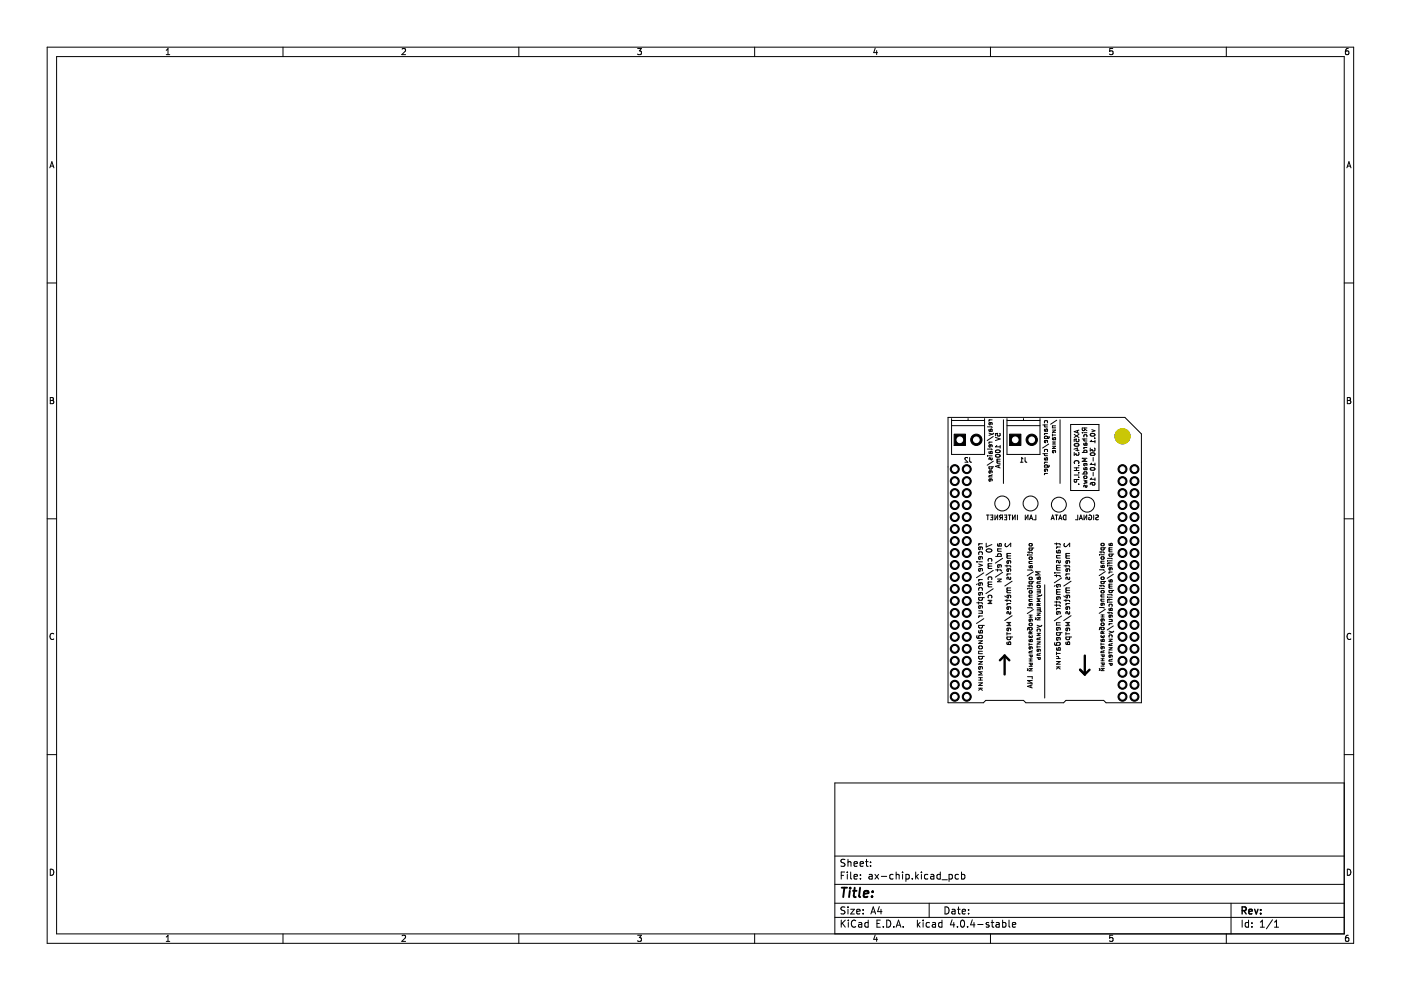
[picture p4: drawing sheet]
<svg xmlns="http://www.w3.org/2000/svg" width="297mm" height="210mm" viewBox="0 0 297 210" stroke-linecap="round" stroke-linejoin="round" font-family="sans-serif">
<g fill="none" stroke="#000" stroke-width=".21">
<path d="M10 10h277v190h-277zM12 12h273v186h-273zM35.2 11.6h.8M35.2 10.7l.4-.4v1.3M60 10v2M85.2 10.4l.5-.1 .3 .4-.8 .9h.8M110 10v2M135.2 10.3h.8l-.4 .5 .3 .1v.6l-.2 .1-.5-.1M160 10v2M185.6 10.2l-.4 1h.9M185.9 10.7v.9M210 10v2"/>
<path d="M235.9 10.3h-.6l-.1 .6 .7-.1v.7l-.2 .1-.5-.1M260 10v2M285.9 10.3l-.4 .1-.2 .2-.1 .7 .3 .3 .4-.1v-.7h-.4l-.3 .2M10.6 35.6l.4-1.3 .4 1.3M10.7 35.2h.6M285.6 35.6l.4-1.3 .4 1.3M285.7 35.2h.6M10 60h2M285 60h2M10.7 84.3h.4l.2 .2-.2 .4 .2 .1 .1 .3-.2 .3h-.5zM10.7 84.9h.4M201 88.5h37.5l3.5 3.5v57h-7.5l-.5-.5h-8l-.5 .5h-8l-.5-.5h-8l-.5 .5h-7.5z"/>
<path d="M201.8 88.8v7.6h7v-7.6M201.8 90.3h7M201.8 89.2h7M205.2 97.1l-.4-.1-.2 .3 .6 .7h-.6M205.3 88.8v.4M205.6 97v.9l.4 .1M209.4 90.5h.8l.2 .1M209.4 95.2h.8l.2 .2M209.4 96.6h.1M209.7 89h.7M209.7 91.8l.7 .3M209.7 93.7h.7"/>
<path d="M209.7 96.6h.7M209.7 99h1M209.7 99v.3l.2 .2 .4-.1v-.4M209.7 91v.4l.7 .1M209.7 95.7v.4l.7 .1M209.9 89l-.2 .3M209.9 93.7l-.2 .3M209.9 91.5l.2-.5 .3 .1-.1 .4M209.9 96.2l.2-.5 .3 .1-.1 .4M210 89.6l-.1 .5-.2-.1v-.3l.1-.1h.5v.4M210 94.3l-.1 .5-.2-.1v-.2l.1-.2 .5 .1v.3M210 99.8l-.1 .5h-.2v-.3l.1-.2 .5 .1v.4"/>
<path d="M210.3 97.1v.4h-.2l-.2-.4-.2 .1v.3M210.4 92.1l-.7 .2M210.6 92.5l-1.3 .9M210.6 97.8l-1.3 .8M210.7 91.8l-.3 .3M211.1 92.7l1 .4-1 .3M211.1 95.5a.49 .49 0 0 1 .6-.2 .49 .49 0 0 1 .3 .5 .49 .49 0 0 1-.6 .2 .49 .49 0 0 1-.3-.5zM211.1 96.5a.49 .49 0 0 1 .6-.2 .49 .49 0 0 1 .3 .5 .49 .49 0 0 1-.6 .2 .49 .49 0 0 1-.3-.5zM211.3 94.5l-.2 .2h1M211.4 97.4h.7M211.5 97.4l-.1 .2 .1 .2M211.5 97.8l-.1 .4h.7"/>
<path d="M211.5 97.8h.6M211.8 98.6v.5M212 91.9v.5h-.5v-.5h-.4v.5M212.1 94.5v.5M212.1 98.5l-1 .4 1 .3M212.8 89v13.5M213.5 88.8v7.6h7v-7.6M213.5 90.3h7M213.5 89.2h7M216.3 98h.6M216.9 97.3l-.3-.3v1M217 88.8v.4"/>
<path d="M217.3 97l.1 .9 .3 .1M221.1 90.1h1M221.1 96.2h1M221.4 91.9h.7M221.4 98h.7M221.5 92.6v.4M221.5 98.7v.3M221.5 91v.4h.6M221.5 89.3v.4M221.5 95.4v.4M221.5 97.1v.4h.6M221.5 89.2h.5l.1 .5"/>
<path d="M221.5 96.2v.4h.6M221.5 92.5h.5l.1 .5M221.5 95.3h.5l.1 .5M221.5 98.6h.5l.1 .4M221.5 89.2v.1M221.5 90.1v.4h.6M221.5 92.5v.1M221.5 95.3v.1M221.5 98.6v.1M221.6 91.9l-.2 .3M221.6 98l-.2 .3M221.7 97.5l.2-.5 .2 .2v.3"/>
<path d="M221.7 91.4l.2-.4 .2 .1v.3M221.8 93.4l-.1 .5-.2-.1-.1-.3 .2-.1h.5v.4M221.8 99.5l-.1 .5-.2-.1-.1-.3 .2-.1h.5v.4M222.3 94.1l-1.2 .9M222.4 98.6v.3l-.2 .1h-.8M222.4 92.5v.3l-.2 .2h-.8M223.1 94.6h.7l-.7 .5h.7M223.1 93.7h.7M223.1 92v.5M223.1 91.2h.7l-.7 .5h.7M223.1 92.2h.7M223.1 94.1h.7"/>
<path d="M223.2 92.8v.4h.6M223.4 93.2l.2-.4 .2 .1v.3M223.5 95.5l-.1 .5h-.2l-.1-.3 .2-.2 .5 .1v.4M223.5 93.7v.4M223.8 90.3h-.7v.4h.7M224 89.1l-1.2 .9M224.8 89v13.5M227 90h6v14h-6zM227.7 95.2l.7-.2v.6M227.8 92.1l1 .7M227.8 95.9v.6l.3-.3 .1 .3h.5v-.6M227.8 99.2h1"/>
<path d="M227.8 99.8h1M227.8 94.1a.48 .48 0 0 1 .6-.1 .48 .48 0 0 1 .3 .5 .49 .49 0 0 1-.6 .2 .49 .49 0 0 1-.3-.5zM227.8 98.3a.44 .44 0 0 1 .5-.6 .44 .44 0 0 1 .4 .6M228.1 95.5h.7M228.2 99.2v.6M228.5 91.3v.5M228.7 93.1v.5h-.5v-.5h-.4v.5M228.7 98.7h.1M228.8 91.2l-1 .3 1 .4M228.8 92.1l-1 .7M229.5 91.7h.1M229.5 93.1h1"/>
<path d="M229.5 95.9h1M229.8 91.7h.7M229.8 94.9h.7M229.8 92.6v-.2l.2-.2 .4 .1v.3M229.8 95.9v-.3l.2-.1h.4v.4M229.8 94v.4h.7M229.8 99.2v.3l.7 .1M229.9 93.1l-.1 .4h.7M230 91l.5 .3M230 90.7l-.1 .5-.4 .1v-.6h1M230 94.9l-.2 .3M230 94.4l.2-.5 .3 .2-.1 .3"/>
<path d="M230 99.6l.2-.5 .3 .2-.1 .3M230.1 98.3l-.1 .4h-.2v-.3l.1-.1h.5v.4M230.5 97.2h-1l.7 .3-.7 .3h1M231.2 95v.6l.3-.3 .1 .3h.5v-.6M231.2 96.1a.49 .49 0 0 1 .6-.2 .49 .49 0 0 1 .3 .5 .49 .49 0 0 1-.6 .2 .49 .49 0 0 1-.3-.5zM231.2 99.3a.49 .49 0 0 1 .6-.2 .49 .49 0 0 1 .3 .5 .49 .49 0 0 1-.6 .2 .49 .49 0 0 1-.3-.5zM231.2 92a.48 .48 0 0 1 .6-.2 .48 .48 0 0 1 .3 .5 .49 .49 0 0 1-.6 .2 .49 .49 0 0 1-.3-.5zM231.4 93.3l-.2 .3h1M231.4 98.2l-.2 .3h1M231.5 91.1l.7 .2-.7 .3M231.8 97v.8M232.1 92.9h.1"/>
<path d="M232.2 93.3v.6M232.2 98.2v.6M285.7 84.3h.4l.2 .2-.2 .4 .2 .1 .1 .3-.2 .3h-.5zM285.7 84.9h.4M10 110h2M207.1 119.1h.1M207.5 115.3h.8M207.5 119.1h.8M207.5 119.6l.8 .3-.8 .2M207.6 117.6l-.1-.4 .2-.2 .5 .1v.5M207.7 115.3l-.2 .3M207.9 118l-.1 .6-.2-.1-.1-.3 .2-.2 .5 .1v.4"/>
<path d="M207.9 116l-.1 .5h-.2l-.1-.4 .2-.1h.5v.5M209.1 115.2v.8l1.2-.5M209.1 109.2h.6M209.2 116.5a.58 .58 0 0 1 .7-.2 .58 .58 0 0 1 .3 .6 .59 .59 0 0 1-.6 .2 .59 .59 0 0 1-.4-.6zM209.4 109.2v1M209.5 119.5h.8M209.6 119l-.1-.3 .2-.3 .5 .1v.5M209.6 119.5l-.1 .4 .2 .1M210 109.2h.5v1h-.5M210 101.5l-.1 .5h-.2v-.3l.1-.2 .5 .1v.4M210.1 109.7h.4M210.4 100.6l-.7 .4v.1h.7"/>
<path d="M211 109.2v1l.5-1v1M211.1 118h1.2M211.5 116.4h.8M211.6 118l-.1-.4 .2-.2 .5 .1v.5M211.6 115.3v.4l.7 .1M211.6 116.4v.4l.7 .1M211.8 115.8l.2-.6 .3 .2-.1 .4M211.9 119.7l-.1 .6h-.2l-.1-.4 .2-.2 .5 .1v.5M212.3 109.7l-.3 .5M212.5 109.7h-.5v-.4l.5-.1v1M212.6 118.4l-1.6 1M213 109.2h.4v1h-.4"/>
<path d="M213.1 120h1l.2 .3M213.1 109.7h.3M213.2 115.2l-.1 .5 .3 .2 .9-.7v.7M213.5 117.3h.8M213.5 119.8v.5M213.6 117.3l-.1 .4 .2 .2M213.7 117.9l-.2 .1 .1 .3 .7 .1M213.7 117.9h.6M213.8 109.2h.5M213.9 118.9l-.1 .6-.2-.1-.1-.3 .2-.2h.5v.5M214 109.2v1M214.7 109.2v1l.5-1v1"/>
<path d="M215.7 109.2v1M217.4 109.2v1l.6-1v1M217.9 117.1h.8l.2 .2M217.9 117.7h.1M218.2 117v.3M218.2 116.2h1M218.2 117.7h.7M218.2 119h.7M218.2 116.2v.3l.2 .2 .4-.1v-.4M218.2 115.3l.5-.1 .2 .4-.2 .2h-.3l-.2-.2zM218.2 120v.3l.7 .1M218.2 118.2l.5-.1 .2 .3-.2 .2h-.3l-.2-.2z"/>
<path d="M218.3 119l-.1 .4 .7 .1M218.3 110.2l.3-1 .4 1M218.4 109.9h.5M219.6 109.2v1h-.5M221.4 100.4h.7M221.6 100.4l-.2 .3M222.9 110.2l.3-1 .3 1M223 109.9h.4M223.6 115.3h1l.2 .3M223.7 109.2h.6M224 115.1v.5M224 119.9h.8"/>
<path d="M224 116h.8M224 117.8h.8M224 109.2v1M224.1 116.7v.5h.7M224.1 117.8v.5h.7M224.1 119.9l-.1 .3 .2 .2M224.2 116l-.2 .3M224.3 117.2l.2-.5 .3 .1-.1 .4M224.5 110.2l.3-1 .3 1M224.6 109.9h.4M224.7 118.8v.5h-.2l-.3-.5-.2 .2 .1 .3M225.6 120h1l.2 .3"/>
<path d="M225.6 109.3l.4-.1v1a.53 .53 0 0 1-.6-.3 .53 .53 0 0 1 .2-.6zM225.7 115.2l-.1 .5 .3 .2 .9-.7v.7M226 119.8v.5M226 117.3h.8M226.1 117.3l-.1 .4 .2 .2M226.2 117.9l-.2 .1 .1 .3 .7 .1M226.2 117.9h.6M226.4 118.9l-.1 .6-.2-.1-.1-.3 .2-.2h.5v.5M227.8 100.7h1M228.3 101.7l-.1 .4-.4 .1v-.5h1M228.5 109.2v1h-.5M228.7 100.2h.1"/>
<path d="M228.7 101.2h.1M228.7 102.7h.1M228.8 110.2l.4-1 .3 1M228.9 109.9h.5M229.5 100.5h1M229.8 101.8l.7 .2-.5 .2 .5 .2-.7 .1M229.8 101l.5-.1 .2 .4-.2 .2h-.3l-.2-.2zM229.8 100.5v-.3l.2-.2 .4 .1v.4M229.8 109.2v1l.6-1v1M230.4 102.9v.4h-.2l-.2-.4-.2 .1v.3M230.9 109.3a.45 .45 0 0 1 .6 .4 .45 .45 0 0 1-.7 .4v-.3h.2M231.4 101.3l-.2 .3h1"/>
<path d="M231.7 102.3l-.2 .2 .1 .3h.5l.1-.3-.2-.2h-.6l-.2 .5M231.8 100.1v.8M231.9 109.2v1M232.2 101.3v.6M232.3 109.3h.5a.42 .42 0 0 1-.4 .5v.4h.5M233.1 117.6h.1M233.1 117h.9l.1 .3M233.4 116.9v.4M233.4 116.1h1M233.4 117.6h.7M233.4 119h.7M233.5 115.3l.4-.1 .2 .3-.2 .2h-.3l-.2-.2z"/>
<path d="M233.5 116.1l-.1 .3 .2 .2 .5-.1v-.4M233.5 118.1l.4-.1 .2 .4-.2 .2h-.3l-.2-.2zM233.5 119.9v.4h.6M233.5 119v.4h.6M234.8 118.9h.1M234.8 118.4h.9l.1 .1M234.8 120h.1M235.1 116.1h.7M235.1 119.2v.4M235.1 117.5h1M235.1 118.9h.7M235.1 120h.7"/>
<path d="M235.2 117.5l-.1 .3 .2 .2 .5-.1v-.4M235.2 115.2v.4l.6 .1M235.2 116.1l-.1 .3 .2 .2M235.3 116.6l-.1 .4h.6M235.3 116.6h.5M235.4 115.7l.2-.5 .2 .1v.4M235.8 119.4h-.9l-.1 .2M285 110h2M11.4 134.4a.58 .58 0 0 0-.8 .5 .58 .58 0 0 0 .8 .6M207.1 127.8h1l.2 .3M207.2 134.8l-.1 .3 .2 .2h.9v-.5h-.6l-.1 .1 .1 .4M207.2 123.8l-.2 .2"/>
<path d="M207.5 122.9h.8M207.5 132.6h1.2M207.5 130h.8M207.5 127.6v.5M207.5 129.5l.7 .1v.4M207.5 126.7h1.2M207.5 130.6h.8M207.5 135.9h.8l-.8 .5h.8M207.5 139.2h1.2M207.6 139.2l-.1 .3 .2 .2 .5-.1v-.4M207.6 137.1l.5-.2 .2 .4-.2 .3h-.4l-.2-.3zM207.6 126.7l-.1 .4 .2 .2 .5-.1v-.5"/>
<path d="M207.6 125.2l-.1-.4 .2-.2 .5 .1v.5M207.6 132.6l-.1 .3 .2 .3 .5-.1v-.5M207.6 133.7v.4l.7 .1M207.7 122.9l-.2 .3M207.7 130.6l-.2 .3M207.8 134.2l.2-.6 .3 .2-.1 .4M207.9 128.4l-.1 .6-.2-.1-.1-.3 .2-.2 .5 .1v.4M207.9 125.6l-.1 .6-.2-.1-.1-.3 .2-.2 .5 .1v.4M207.9 120.5l-.1 .6h-.2l-.1-.4 .2-.2 .5 .1v.5M207.9 123.6l-.1 .5h-.2l-.1-.4 .2-.1h.5v.5M208.3 138.1h-.8v.5h.8M208.6 121.5l-1.6 1"/>
<path d="M208.6 131.2l-1.6 1M209.5 123.4h.8M209.6 122.9l-.1-.4 .2-.2 .5 .1v.5M209.6 126.8l-.1-.4 .2-.2 .5 .1v.5M209.6 123.4l-.1 .3 .2 .2M209.7 120l-.2 .2 .1 .3h.7M209.7 123.9l-.2 .2 .1 .3h.7M209.7 120h.6M209.7 123.9h.6M210.3 127.3h-.8l.6 .3-.6 .4h.8M210.6 120.9l-1.6 1.1M210.6 124.8l-1.6 1.1"/>
<path d="M211.1 120.8h1l.2 .3M211.5 122.8h.8l-.8 .5h.8M211.5 120.7v.4M212.6 121.3l-1.6 1.1M213 126.4l.2 .1M213.1 127.3h1l.2 .3M213.5 128h.8M213.5 134.4h.8M213.5 127.1v.5M213.5 134.1v.6M213.5 121.7h.8M213.5 124.7h.8"/>
<path d="M213.5 135.1h1.2M213.6 135.1l-.1 .3 .2 .2 .5-.1v-.4M213.6 136.1v.5l.7 .1M213.6 124.7l-.1 .3 .2 .2M213.7 125.2h.6M213.7 125.2l-.2 .1 .1 .3 .7 .1M213.7 121.7l-.2 .3M213.7 128l-.2 .3M213.8 136.7l.2-.6 .3 .2-.1 .4M213.9 126.2l-.1 .6-.2-.1-.1-.3 .2-.2 .5 .1v.4M213.9 133.2l-.1 .5h-.2l-.1-.4 .2-.1h.5v.5M213.9 120.6l-.1 .6-.2-.1-.1-.3 .2-.2 .5 .1v.4"/>
<path d="M213.9 128.7l-.1 .5h-.2l-.1-.4 .2-.1h.5v.5M214.2 129.7v.4h-.2l-.3-.4-.2 .2 .1 .2M214.2 122.4v.4h-.2l-.3-.4-.2 .1 .1 .3M214.3 132h-.8l.6 .3-.6 .4h.8M214.6 123.2l-1.6 1.1M214.6 130.5l-1.6 1.1M217.9 120.9h.8l.2 .1M217.9 124.2h.8l.2 .3M217.9 124.8h.1M217.9 128.9h.8l.2 .1M218.2 136.6h.7M218.2 127.1h.7"/>
<path d="M218.2 130.4h.7M218.2 138.9h.7l-.1 .3h-.3l-.1-.3M218.2 124.1v.4M218.2 136.4v.5M218.2 123.3h1M218.2 124.8h.7M218.2 126.2h.7M218.2 130.9h.7M218.2 139.7h.7M218.2 132.2l.5-.1 .2 .4-.2 .2h-.3l-.2-.2zM218.2 123.3v.3l.2 .2 .4-.1v-.4M218.2 122.5l.5-.1 .2 .3-.2 .2h-.3l-.2-.2z"/>
<path d="M218.2 125.3l.5-.1 .2 .4-.2 .2h-.3l-.2-.2zM218.2 134.8v.3l.3-.1M218.2 135.6v.4h.7M218.3 133v.5h.5v-.4l-.7-.1-.3 .6M218.3 127.1l-.1 .4h.7M218.3 126.2l-.1 .4h.7M218.4 136l.2-.4 .3 .1-.1 .3M218.4 120.4l.2-.5 .3 .1-.1 .4M218.5 131.3l-.1 .5-.2-.1v-.3l.1-.1h.5v.4M218.5 128l-.1 .4h-.2v-.3l.1-.1h.5v.4M218.5 137.1l-.1 .5h-.2v-.3l.1-.2 .5 .1v.4M218.5 130.4v.5"/>
<path d="M218.5 135h.1M218.5 139.7v.4M218.6 134.4l-.1-.4h-.3v.4h.7M218.8 134.8v.3l-.3-.1M218.9 138l-.7 .3v.1h.7M218.9 134l-.3 .2M219.1 121.2l-1.3 .9M219.1 129.2l-1.3 .9M219.5 131l.1 .1-.1 .3M219.9 139.4h.7l-.1 .4h-.3l-.1-.4M219.9 125h.7v.7h-.7M219.9 136.1h.7l-.7 .5h.7"/>
<path d="M219.9 128.9h.7v.7h.2M219.9 137.1h.7M219.9 136.9v.5M219.9 125.4h.7M219.9 126.1l.7 .2M219.9 129.2h.7M219.9 129.5h.7M219.9 130h.7l-.7 .5h.7M219.9 131h.7l-.7 .4h.7M219.9 132.6l.7 .2M219.9 134.3h.7l-.7 .5h.7M219.9 124.2l.5-.1 .2 .3-.2 .2h-.3l-.2-.2z"/>
<path d="M219.9 122.4v.4h.7M219.9 133.9v-.3l.2-.2 .4 .1v.4M220.1 122.8l.2-.5 .3 .2-.1 .3M220.2 137.7l-.1 .4h-.2v-.3l.1-.1h.5v.4M220.3 128.4l-.1-.4h-.3v.4h.7M220.6 138.5l-.7 .3v.2h.7M220.6 123.2l-.7 .3v.2h.7M220.6 127h-.7l.5 .2-.5 .3h.7M220.6 135.1l-.7 .4v.1h.7M220.6 121.2h-1l.7 .4-.7 .3h1M220.6 126.3l-.7 .3M220.6 128l-.3 .2"/>
<path d="M220.6 132.8l-.7 .2M220.9 126.1l-.3 .2M220.9 132.6l-.3 .2M221.5 124v24M223.6 121.5h.1M223.6 122h1l.2 .3M223.6 127.6h1l.2 .3M223.6 128.3h1l.2 .3M223.7 136.3l-.1 .3 .2 .2h.9v-.5h-.6l-.1 .1 .1 .4M223.7 124.1l-.2 .2M224 121.9v.4M224 127.5v.4"/>
<path d="M224 128.1v.5M224 138.3v.5M224 129h.8M224 139.2h.4l.1 .4M224 121.5h.8M224 125h.8M224 134.1h1.2M224 138.5h.8M224 139.6h.8M224.1 134.1l-.1 .4 .2 .2 .5-.1v-.5M224.1 137.3v.5l.7 .1M224.1 125l-.1 .3 .2 .2"/>
<path d="M224.2 120.4l-.2 .1 .1 .3 .7 .1M224.2 125.5l-.2 .2 .1 .3h.7M224.2 120.4h.6M224.2 125.5h.6M224.2 129l-.2 .3M224.3 137.9l.2-.6 .3 .2-.1 .4M224.4 129.7l-.1 .6-.2-.1-.1-.3 .2-.2h.5v.5M224.4 123.9l-.1 .6-.2-.1-.1-.3 .2-.2 .5 .1v.4M224.4 126.5l-.1 .6h-.2l-.1-.4 .2-.2 .5 .1v.5M224.4 133.1l-.1 .5h-.2l-.1-.4 .2-.1h.5v.5M224.4 135.2l-.1 .5h-.2l-.1-.4 .2-.1h.5v.5M224.8 132h-.8v.5h.8"/>
<path d="M225.1 122.5l-1.6 1.1M225.1 130.6l-1.6 1M225.5 126.4l.2 .1M225.6 127.3h1l.2 .3M226 127.1v.5M226 134.1v.6M226 128h.8M226 134.4h.8M226 121.7h.8M226 124.7h.8M226 135.1h1.2M226.1 135.1l-.1 .3 .2 .2 .5-.1v-.4"/>
<path d="M226.1 136.1v.5l.7 .1M226.1 124.7l-.1 .3 .2 .2M226.2 125.2l-.2 .1 .1 .3 .7 .1M226.2 125.2h.6M226.2 121.7l-.2 .3M226.2 128l-.2 .3M226.3 136.7l.2-.6 .3 .2-.1 .4M226.4 128.7l-.1 .5h-.2l-.1-.4 .2-.1h.5v.5M226.4 120.6l-.1 .6-.2-.1-.1-.3 .2-.2 .5 .1v.4M226.4 126.2l-.1 .6-.2-.1-.1-.3 .2-.2 .5 .1v.4M226.4 133.2l-.1 .5h-.2l-.1-.4 .2-.1h.5v.5M226.7 122.4v.4h-.2l-.3-.4-.2 .1 .1 .3"/>
<path d="M226.7 129.7v.4h-.2l-.3-.4-.2 .2 .1 .2M226.8 132h-.8l.6 .3-.6 .4h.8M227.1 123.2l-1.6 1.1M227.1 130.5l-1.6 1.1M233.1 124.2h.9l.1 .2M233.1 120.8h.9l.1 .2M233.1 124.8h.1M233.1 128.8h.9l.1 .2M233.4 124v.4M233.4 136.3v.5M233.4 138.9h.7v.3h-.4v-.3M233.4 123.3h1"/>
<path d="M233.4 124.8h.7M233.4 126.1h.7M233.4 127h.7M233.4 130.4h.7M233.4 130.8h.7M233.4 136.6h.7M233.4 139.7h.7M233.5 123.3l-.1 .3 .2 .2 .5-.1v-.4M233.5 125.3l.4-.1 .2 .3-.2 .2h-.3l-.2-.2zM233.5 134.7v.4l.3-.1M233.5 135.6v.4h.6M233.5 127v.4l.6 .1"/>
<path d="M233.5 122.4h.5l.1 .4h-.6zM233.5 126.1v.4l.6 .1M233.5 132.1h.5l.1 .4-.6 .1zM233.5 133v.5l.6-.1-.1-.4h-.7l-.2 .5M233.7 120.3l.2-.4 .2 .1v.3M233.7 136l.2-.5 .2 .2v.3M233.8 127.9l-.1 .5-.2-.1-.1-.3 .2-.1 .5 .1v.3M233.8 131.2l-.1 .5h-.2l-.1-.3 .2-.2 .5 .1v.4M233.8 137.1l-.1 .5-.2-.1-.1-.3 .2-.1h.5v.4M233.8 130.4v.4M233.8 134.9v.1M233.8 139.7v.4"/>
<path d="M233.8 134.3v-.3h-.3l-.1 .3h.7M234.1 134.7v.4l-.3-.1M234.1 137.9l-.7 .3v.2h.7M234.1 133.9l-.3 .2M234.3 121.2l-1.2 .8M234.3 129.2l-1.2 .8M234.8 127.7h.1M234.8 129.9h.9l.1 .2M234.8 126.1h.9l.1 .1M234.8 126.6h.1M235.1 131.3l.7 .1-.1 .4M235.1 125.2h1"/>
<path d="M235.1 135.5h.7l-.7 .5h.7M235.1 138.4h.7M235.1 127v.3M235.1 129.8v.3M235.1 138.1v.5M235.1 121.3h.7M235.1 123.9h.7M235.1 126.6h.7M235.1 127.7h.7M235.1 131.8h.7M235.1 132.2h.7M235.1 133.8l.7 .2"/>
<path d="M235.1 137.3h.7l-.7 .5h.7M235.2 128.6l-.1-.3 .2-.2 .5 .1v.4M235.2 125.2l-.1 .3 .2 .2 .5-.1v-.4M235.2 135.1l-.1-.3 .2-.2 .5 .1v.4M235.2 123v.3l.6 .1M235.2 129v.4h.6M235.2 123.9l-.1 .2 .2 .2M235.3 124.3l-.1 .4h.6M235.3 124.3h.5M235.3 121.3l-.2 .3M235.3 132.2l-.2 .3M235.4 123.4l.2-.5 .2 .1v.4"/>
<path d="M235.4 129.4l.2-.4 .2 .1v.3M235.5 120.4l-.1 .5-.2-.1-.1-.3 .2-.1h.5v.4M235.5 130.4l-.1 .5h-.2l-.1-.3 .2-.2 .5 .1v.4M235.5 138.9l-.1 .5-.2-.1-.1-.3 .2-.1 .5 .1v.3M235.8 136.4l-.7 .3v.2h.7M235.8 139.7l-.7 .3v.2h.7M235.8 127.1h-.9l-.1 .2M235.8 134l-.7 .3M236 121.8l-1.2 .8M236 132.7l-1.2 .9M236.1 133.8l-.3 .2M286.4 134.4a.58 .58 0 0 0-.8 .5 .58 .58 0 0 0 .8 .6"/>
<path d="M207.5 140.3h.8l-.8 .5h.8M207.5 143.7h.8M207.5 144.2h.8M207.5 144.8h.8l-.8 .5h.8M207.5 145.9h.8M207.8 146l.5 .4M207.9 141.3l-.1 .6h-.2l-.1-.4 .2-.2 .5 .1v.5M207.9 143.7v.5M208 145.9l-.5 .5M208.3 142.4h-.8l.6 .4-.6 .3h.8M217.8 141.8l.1 .2-.1 .2M217.9 143.5h1v.5"/>
<path d="M218.2 141.8h.7l-.7 .4h.7M218.2 140.6h.7l-.1 .4h-.3l-.1-.4M218.2 140.1h.7M218.2 141.3h.7M218.6 145.3v.5M218.9 144.3h-1l1 .6h-1M218.9 145.2l-1 .3 1 .4M224 140.3h.8l-.8 .5h.8M224 141.4h.8M224.3 141.5l.5 .4M224.5 141.4l-.5 .5M233.1 141.8l.1 .1-.1 .2"/>
<path d="M233.4 140.6h.7v.3h-.4v-.3M233.4 140.1h.7M233.4 141.2h.7M233.4 141.7h.7l-.7 .5h.7M235.1 140.7h.7v.3h-.4v-.3M10 160h2M285 166h-108v32M285 160h2M10.7 184.3a.66 .66 0 0 1 .7 .6 .66 .66 0 0 1-.7 .7zM35.2 198.7l.4-.4v1.3M35.2 199.6h.8M60 198v2"/>
<path d="M85.2 198.4l.5-.1 .3 .4-.8 .9h.8M110 198v2M135.2 198.3h.8l-.4 .5 .3 .1v.6l-.2 .1-.5-.1M160 198v2M177 194.5h108M177 191.5h108M177 187.5h108M177 181.5h108M178.4 195.1v1.5M178.4 185.6h.5M178.6 195.7l.6 .9M179.1 184.9h-.7v1.5"/>
<path d="M179.1 192.4l-.5-.1-.2 .1v.5l.6 .2 .1 .4-.2 .3-.6-.1M179.1 182.3l-.5-.1-.2 .1v.5l.6 .2 .1 .4-.2 .3-.6-.1M179.2 195.1l-.8 .8M179.6 184.9v.1M179.6 185.4v1M179.8 182.2v1.5M179.8 192.3v.1M179.8 192.8v1M179.8 182.8l.2-.1 .4 .1v.9M179.9 195.1v.1M179.9 195.6v1M180.4 192.8h.7l-.7 1h.7"/>
<path d="M180.4 184.9v1.3l.2 .2M181.1 183.2l.7-.2-.1-.2-.4-.1-.2 .2v.7h.6M181.1 185.9l.7-.2-.1-.2-.4-.1-.2 .2v.7h.6M181.4 195.2a.71 .71 0 0 0-1 .5 .71 .71 0 0 0 .7 .9l.3-.2M181.6 193.3l.8-.2-.1-.2-.4-.1-.3 .2 .1 .7h.6M182.1 195.7h.5l.1 .9M182.4 183.2l.7-.2-.1-.2-.4-.1-.2 .2v.7h.6M182.4 186.2v.2M182.4 185.5v.1M182.7 195.9l-.5 .1-.2 .2 .2 .4 .5-.1M183 193.6v.2M183 192.9v.1"/>
<path d="M183.5 182.7h.6M183.7 182.2v1.3l.4 .2M184.1 195.7l-.5-.1-.2 .3 .1 .6h.6M184.1 195.1v1.5M184.3 185.5h.6v.9M184.6 183.5v.2M184.6 182.8v.1M184.6 193.8l.5-1.5 .5 1.5M184.8 193.4h.7M184.9 185.7l-.5 .1-.2 .2 .2 .4 .5-.1M185.5 185.4l.8 1M185.6 198.2l-.4 1h.9"/>
<path d="M185.9 198.7v.9M185.9 195.8h.5M186.3 185.4l-.8 1M186.4 192.2l-.3 1.1h.9M186.6 195.1h-.7v1.5h.7M186.8 192.8v1M186.9 185.8h1.1M187.3 196.4v.2M188 195.1a.76 .76 0 0 1 .9 .7 .76 .76 0 0 1-.9 .8zM189.4 185.5l-.5-.1-.3 .3 .2 .6h.6M189.5 196.4v.2M190 196.6l.5-1.5 .5 1.5"/>
<path d="M190 185.5l.2-.1 .4 .1v.9M190 184.9v1.5M190.1 196.2h.8M191.4 184.9v.1M191.4 185.4v1M191.5 196.4v.2M192.1 185.5l.4-.1 .3 .3-.2 .6h-.5M192.1 185.4v1.5M193.4 186.2v.2M194.1 184.9v1.5M194.3 185.8l.4 .6M194.5 195.1v1.5"/>
<path d="M194.6 196l.5 .6M194.7 185.4l-.6 .6M195.1 195.6l-.6 .6M195.4 184.9v.1M195.4 185.4v1M195.7 195.1v.1M195.7 195.6v1M196.7 185.5l-.4-.1-.3 .3 .1 .6h.6M197 191.5v3M197.1 195.7l-.5-.1-.2 .3 .1 .6h.6M197.4 185.5h.5l.1 .9M197.7 195.7h.6l.1 .9"/>
<path d="M198 185.7l-.5 .1-.2 .2 .2 .4 .5-.1M198.4 195.9l-.5 .1-.3 .2 .3 .4 .5-.1M199.4 185.5l-.5-.1-.3 .3 .2 .6h.6M199.4 184.9v1.5M199.7 195.7l-.4-.1-.3 .3 .1 .6h.6M199.7 195.1v1.5M199.7 186.5h1.2M200.4 192.3a.76 .76 0 0 1 .8 .7 .76 .76 0 0 1-.8 .8zM201.2 185.4v1.5M201.2 185.5l.4-.1 .3 .3-.1 .6h-.6M201.9 192.9h.5l.1 .9M201.9 195l-.4 1.1h.9"/>
<path d="M202.2 195.6v1M202.5 193.1l-.5 .1-.2 .2 .2 .4 .5-.1M203 192.8h.6M203 196.4v.2M203.2 192.3v1.3l.4 .2M203.2 185.5l-.4-.1-.3 .3 .1 .6h.6M203.8 195.2l.2-.1a.8 .8 0 0 1 .5 .7 .8 .8 0 0 1-.5 .8l-.4-.6zM203.9 185.5l.4-.1 .3 .3-.2 .6h-.5M203.9 184.9v1.5M204 193.3l.7-.2-.1-.2-.4-.1-.2 .2 .1 .7h.5M205.1 196.4v.2M205.4 193.6v.2"/>
<path d="M205.4 192.9v.1M206.1 195l-.3 1.1h.9M206.5 195.6v1M207.3 196h1.1M209.6 195.7l-.3-.1-.2 .2v.2l.5 .2v.3h-.5M210 198v2M210.1 195.6h.6M210.4 195.1v1.3l.3 .2M211.2 195.7h.6l.1 .9M211.9 195.9l-.5 .1-.3 .2 .3 .4 .5-.1M212.6 195.7l.4-.1 .3 .3-.2 .6h-.5M212.6 195.1v1.5"/>
<path d="M213.9 195.1v1.3l.2 .2M214.6 196.1l.8-.2-.1-.2-.4-.1-.3 .2 .1 .7h.6M235.9 198.3h-.6l-.1 .6h.7v.6l-.2 .1-.5-.1M260 198v2M261 191.5v6.5M263.4 195.1v1.5M264.7 195.7l-.4-.1-.3 .3 .1 .6h.6M264.7 195.1v1.5M265.4 196.4v.2M265.4 195.7v.1M267.2 196.6h.9M267.2 195.5l.4-.4v1.5"/>
<path d="M269.8 195l-1.3 1.9M270.2 196.6h.9M270.2 195.5l.4-.4v1.5M285.7 184.3a.66 .66 0 0 1 .7 .6 .66 .66 0 0 1-.7 .7zM285.9 198.3l-.4 .1-.2 .2-.1 .7 .3 .3 .4-.1v-.6l-.4-.1-.3 .2"/>
<circle cx="212.5" cy="106.8" r="1.58"/>
<circle cx="218.5" cy="106.8" r="1.58"/>
<circle cx="224.5" cy="107" r="1.58"/>
<circle cx="230.5" cy="107" r="1.58"/>
</g>
<path d="M263.4 193.1l.7-.1 .1-.2-.1-.4-.7-.1v1.5M263.7 193.1l.5 .7M264.8 193.3l.7-.2-.1-.2-.4-.1-.2 .2 .1 .7h.5M266 192.8l.4 1 .3-1M267.3 193.6v.2M267.3 192.9v.1" fill="none" stroke="#000" stroke-width=".3"/>
<path d="M178.5 188.2h1.1M179 188.2l-.2 2M180.2 188.9l-.2 1.3M180.3 188.2l-.1 .2M180.8 188.9h.8M181.2 188.2l-.2 1.7 .1 .2 .3 .1M182.4 188.2l-.3 1.7 .3 .3M183.1 189.5l1-.1v-.4l-.6-.1-.3 .3v.9h.7M184.9 190v.2M185 189v.2" fill="none" stroke="#000" stroke-width=".4"/>
<path d="M213 139v4M213 139l-1 1M213 139l1 1M230 139v4M229 142l1 1M231 142l-1 1" fill="none" stroke="#000" stroke-width=".5"/>
<g fill="#000" stroke="#000" stroke-width=".21">
<path d="M202.3 92.1h2.4v2.4h-2.4z" fill-rule="evenodd"/>
<path d="M214.1 92.1h2.4v2.4h-2.4z" fill-rule="evenodd"/>
<circle cx="202.4" cy="99.5" r=".95"/>
<circle cx="205" cy="99.5" r=".95"/>
<circle cx="207" cy="93.3" r="1.2"/>
<circle cx="218.7" cy="93.3" r="1.2"/>
<circle cx="238" cy="99.5" r=".95"/>
<circle cx="238" cy="92.5" r="1.6"/>
<circle cx="240.5" cy="99.5" r=".95"/>
<circle cx="202.4" cy="104.6" r=".95"/>
<circle cx="202.4" cy="119.8" r=".95"/>
<circle cx="202.4" cy="114.7" r=".95"/>
<circle cx="202.4" cy="112.2" r=".95"/>
<circle cx="202.4" cy="109.6" r=".95"/>
<circle cx="202.4" cy="117.3" r=".95"/>
<circle cx="202.4" cy="102" r=".95"/>
<circle cx="202.4" cy="107.1" r=".95"/>
<circle cx="205" cy="114.7" r=".95"/>
<circle cx="205" cy="102" r=".95"/>
<circle cx="205" cy="112.2" r=".95"/>
<circle cx="205" cy="104.6" r=".95"/>
<circle cx="205" cy="109.6" r=".95"/>
<circle cx="205" cy="107.1" r=".95"/>
<circle cx="205" cy="117.3" r=".95"/>
<circle cx="205" cy="119.8" r=".95"/>
<circle cx="238" cy="104.6" r=".95"/>
<circle cx="238" cy="107.1" r=".95"/>
<circle cx="238" cy="109.6" r=".95"/>
<circle cx="238" cy="119.8" r=".95"/>
<circle cx="238" cy="102" r=".95"/>
<circle cx="238" cy="112.2" r=".95"/>
<circle cx="238" cy="117.3" r=".95"/>
<circle cx="238" cy="114.7" r=".95"/>
<circle cx="240.5" cy="102" r=".95"/>
<circle cx="240.5" cy="119.8" r=".95"/>
<circle cx="240.5" cy="104.6" r=".95"/>
<circle cx="240.5" cy="109.6" r=".95"/>
<circle cx="240.5" cy="107.1" r=".95"/>
<circle cx="240.5" cy="117.3" r=".95"/>
<circle cx="240.5" cy="114.7" r=".95"/>
<circle cx="240.5" cy="112.2" r=".95"/>
<circle cx="202.4" cy="137.6" r=".95"/>
<circle cx="202.4" cy="135" r=".95"/>
<circle cx="202.4" cy="132.5" r=".95"/>
<circle cx="202.4" cy="130" r=".95"/>
<circle cx="202.4" cy="127.4" r=".95"/>
<circle cx="202.4" cy="124.9" r=".95"/>
<circle cx="202.4" cy="122.3" r=".95"/>
<circle cx="205" cy="124.9" r=".95"/>
<circle cx="205" cy="135" r=".95"/>
<circle cx="205" cy="137.6" r=".95"/>
<circle cx="205" cy="127.4" r=".95"/>
<circle cx="205" cy="122.3" r=".95"/>
<circle cx="205" cy="132.5" r=".95"/>
<circle cx="205" cy="130" r=".95"/>
<circle cx="238" cy="127.4" r=".95"/>
<circle cx="238" cy="135" r=".95"/>
<circle cx="238" cy="124.9" r=".95"/>
<circle cx="238" cy="130" r=".95"/>
<circle cx="238" cy="122.3" r=".95"/>
<circle cx="238" cy="137.6" r=".95"/>
<circle cx="238" cy="132.5" r=".95"/>
<circle cx="240.5" cy="122.3" r=".95"/>
<circle cx="240.5" cy="130" r=".95"/>
<circle cx="240.5" cy="137.6" r=".95"/>
<circle cx="240.5" cy="132.5" r=".95"/>
<circle cx="240.5" cy="127.4" r=".95"/>
<circle cx="240.5" cy="124.9" r=".95"/>
<circle cx="240.5" cy="135" r=".95"/>
<circle cx="202.4" cy="145.2" r=".95"/>
<circle cx="202.4" cy="142.7" r=".95"/>
<circle cx="202.4" cy="147.7" r=".95"/>
<circle cx="202.4" cy="140.1" r=".95"/>
<circle cx="205" cy="147.7" r=".95"/>
<circle cx="205" cy="142.7" r=".95"/>
<circle cx="205" cy="140.1" r=".95"/>
<circle cx="205" cy="145.2" r=".95"/>
<circle cx="238" cy="145.2" r=".95"/>
<circle cx="238" cy="142.7" r=".95"/>
<circle cx="238" cy="140.1" r=".95"/>
<circle cx="238" cy="147.7" r=".95"/>
<circle cx="240.5" cy="140.1" r=".95"/>
<circle cx="240.5" cy="142.7" r=".95"/>
<circle cx="240.5" cy="147.7" r=".95"/>
<circle cx="240.5" cy="145.2" r=".95"/>
</g>
<circle cx="238" cy="92.5" r="1.6" fill="#cdca00" stroke="#cdca00" stroke-width=".21"/>
<g fill="#fff" stroke="#fff" stroke-width=".21">
<circle cx="240.5" cy="147.7" r=".5"/>
<circle cx="238" cy="147.7" r=".5"/>
<circle cx="238" cy="145.2" r=".5"/>
<circle cx="240.5" cy="145.2" r=".5"/>
<circle cx="240.5" cy="142.7" r=".5"/>
<circle cx="238" cy="142.7" r=".5"/>
<circle cx="238" cy="140.1" r=".5"/>
<circle cx="240.5" cy="140.1" r=".5"/>
<circle cx="240.5" cy="137.6" r=".5"/>
<circle cx="238" cy="137.6" r=".5"/>
<circle cx="240.5" cy="135" r=".5"/>
<circle cx="240.5" cy="132.5" r=".5"/>
<circle cx="240.5" cy="130" r=".5"/>
<circle cx="240.5" cy="127.4" r=".5"/>
<circle cx="240.5" cy="124.9" r=".5"/>
<circle cx="240.5" cy="122.3" r=".5"/>
<circle cx="240.5" cy="119.8" r=".5"/>
<circle cx="240.5" cy="117.3" r=".5"/>
<circle cx="240.5" cy="114.7" r=".5"/>
<circle cx="240.5" cy="112.2" r=".5"/>
<circle cx="240.5" cy="109.6" r=".5"/>
<circle cx="240.5" cy="107.1" r=".5"/>
<circle cx="240.5" cy="104.6" r=".5"/>
<circle cx="240.5" cy="102" r=".5"/>
<circle cx="238" cy="102" r=".5"/>
<circle cx="238" cy="104.6" r=".5"/>
<circle cx="238" cy="107.1" r=".5"/>
<circle cx="238" cy="109.6" r=".5"/>
<circle cx="238" cy="112.2" r=".5"/>
<circle cx="238" cy="114.7" r=".5"/>
<circle cx="238" cy="117.3" r=".5"/>
<circle cx="238" cy="119.8" r=".5"/>
<circle cx="238" cy="122.3" r=".5"/>
<circle cx="238" cy="124.9" r=".5"/>
<circle cx="238" cy="127.4" r=".5"/>
<circle cx="238" cy="130" r=".5"/>
<circle cx="238" cy="132.5" r=".5"/>
<circle cx="238" cy="135" r=".5"/>
<circle cx="240.5" cy="99.5" r=".5"/>
<circle cx="238" cy="99.5" r=".5"/>
<circle cx="205" cy="147.7" r=".5"/>
<circle cx="202.4" cy="147.7" r=".5"/>
<circle cx="205" cy="145.2" r=".5"/>
<circle cx="202.4" cy="145.2" r=".5"/>
<circle cx="202.4" cy="142.7" r=".5"/>
<circle cx="205" cy="142.7" r=".5"/>
<circle cx="205" cy="140.1" r=".5"/>
<circle cx="202.4" cy="140.1" r=".5"/>
<circle cx="202.4" cy="137.6" r=".5"/>
<circle cx="205" cy="137.6" r=".5"/>
<circle cx="205" cy="135" r=".5"/>
<circle cx="202.4" cy="135" r=".5"/>
<circle cx="202.4" cy="132.5" r=".5"/>
<circle cx="205" cy="132.5" r=".5"/>
<circle cx="205" cy="130" r=".5"/>
<circle cx="202.4" cy="130" r=".5"/>
<circle cx="202.4" cy="127.4" r=".5"/>
<circle cx="205" cy="127.4" r=".5"/>
<circle cx="205" cy="124.9" r=".5"/>
<circle cx="202.4" cy="124.9" r=".5"/>
<circle cx="202.4" cy="122.3" r=".5"/>
<circle cx="205" cy="122.3" r=".5"/>
<circle cx="205" cy="119.8" r=".5"/>
<circle cx="202.4" cy="119.8" r=".5"/>
<circle cx="205" cy="117.3" r=".5"/>
<circle cx="202.4" cy="117.3" r=".5"/>
<circle cx="205" cy="114.7" r=".5"/>
<circle cx="202.4" cy="114.7" r=".5"/>
<circle cx="205" cy="112.2" r=".5"/>
<circle cx="202.4" cy="112.2" r=".5"/>
<circle cx="205" cy="109.6" r=".5"/>
<circle cx="202.4" cy="109.6" r=".5"/>
<circle cx="205" cy="107.1" r=".5"/>
<circle cx="202.4" cy="107.1" r=".5"/>
<circle cx="205" cy="104.6" r=".5"/>
<circle cx="202.4" cy="104.6" r=".5"/>
<circle cx="205" cy="102" r=".5"/>
<circle cx="202.4" cy="102" r=".5"/>
<circle cx="205" cy="99.5" r=".5"/>
<circle cx="202.4" cy="99.5" r=".5"/>
<circle cx="218.7" cy="93.3" r=".6"/>
<circle cx="215.2" cy="93.3" r=".6"/>
<circle cx="207" cy="93.3" r=".6"/>
<circle cx="203.5" cy="93.3" r=".6"/>
</g>
</svg>
